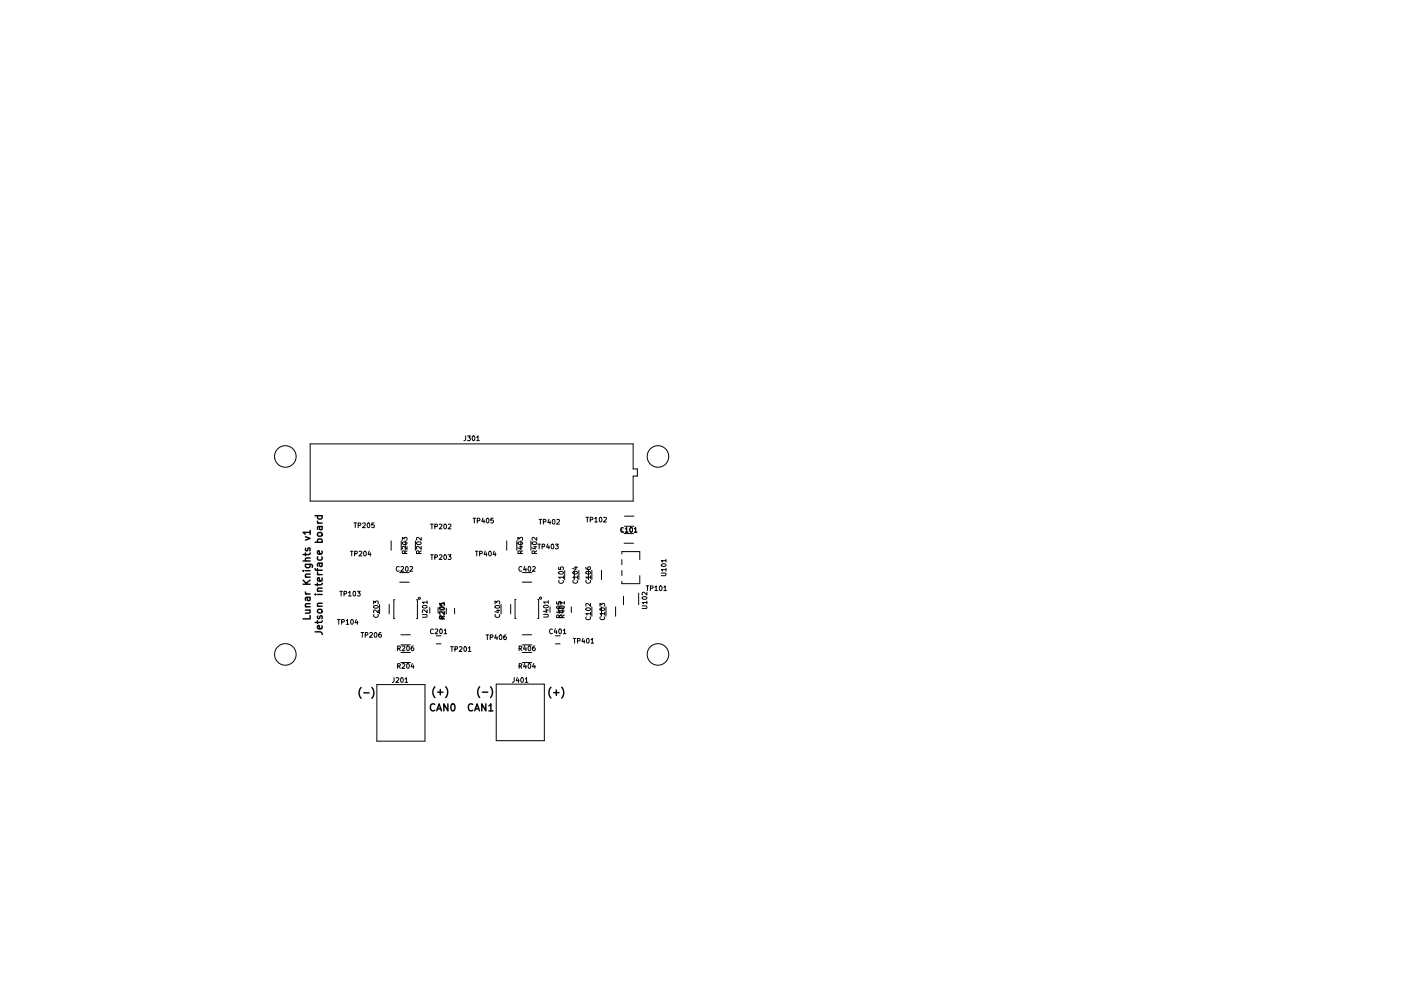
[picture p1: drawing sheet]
<svg xmlns="http://www.w3.org/2000/svg" width="297mm" height="210mm" viewBox="0 0 297 210" stroke-linecap="round" stroke-linejoin="round" font-family="sans-serif">
<g fill="none" stroke="#000" stroke-width=".3">
<path d="M64.3 119h1.5M64.8 119.7h1.2l.3 .3-.1 .4M64.8 113.9l1 .3-1 .4M64.8 117.3v.6M64.8 119.7v.5l.2 .2 .7-.1v-.6M64.8 116.3v.4l.2 .2 .2-.1 .1-.5h.4v.6M65.8 118.4h-1v.4l.1 .2M65.8 117.3l-.3 .4h-1.2M65.8 112.9h-1.5l.4 .5M65.8 112.5v.9M66.8 115.1h1.5M66.8 109.4h1.5"/>
<path d="M67.3 110.6l.3 .4M67.3 111h1M67.4 118.1l-.1 .5 .3 .2 .6-.1v-.6M67.4 115.1l-.1-.5 .3-.3 .6 .2v.6M67.4 113.1l.6-.1 .2 .1 .1 .4-.3 .3h-.4l-.3-.3zM67.4 109.4l-.1 .4 .3 .3 .6-.1v-.6M67.7 119.5v.5l.2 .2 .4-.2-.1-.5M67.7 111.7v.5l.2 .2 .4-.2-.1-.5M68.2 116.9l.1 .4-.2 .3-.7-.1v-.6l.3-.1 .1 .8M68.3 119.5l-.9 .1v.5M68.3 111.7l-.9 .1v.5M64.3 121.1h.1"/>
<path d="M64.3 123.9h1.5M64.3 123.1l.8 .8M64.8 125.6l.2 .4M64.8 129.4h1M64.8 128.7h1M64.8 126h1M64.8 122.4h1M64.8 121.1h1M65.1 126.7l.1 .5 .2 .2 .4-.2-.1-.5M65.6 129.4l.2 .3-.1 .3-.9 .1M65.8 130.6v.7h-1.5M65.8 128.1l-1 .1v.3l.1 .2"/>
<path d="M65.8 126.7l-1 .1v.6M65.8 121.8l-1 .1v.3l.1 .2M65.8 123.1l-.9 .6M66.8 134.1h1.3l.2 .5M66.8 126.1h.1M66.8 120.6l.2 .4h1.3M67.3 121.5l.3 .4M67.3 120.6v.6M67.3 123.7v.6M67.3 131.7v.6M67.3 128.6h1M67.3 126.1h1"/>
<path d="M67.3 125.4h1M67.3 121.9h1M67.4 130.7l-.1 .4 .2 .2 .2-.1 .2-.5h.3v.6M67.4 129.4l.6-.1 .2 .1 .1 .4-.3 .3h-.4l-.3-.3zM68.2 132.8l.1 .4-.2 .2-.7-.1v-.5l.3-.1 .1 .7M68.2 122.6l.1 .5-.2 .2-.7-.1v-.6h.3l.1 .7M68.3 131.7l-.2 .4h-1.3M68.3 128l-.9 .1-.1 .3 .1 .2M68.3 124.8h-.9l-.1 .4 .1 .2M68.3 123.7l-.2 .4h-1.3M76.6 145.9a1.72 1.72 0 0 0 0 2.2M77.1 147h1.2"/>
<path d="M78.8 145.9a1.72 1.72 0 0 1 0 2.2M92.2 149.5a.71 .71 0 0 0-1 .5 .71 .71 0 0 0 .7 .8l.3-.1M92.2 145.7a1.72 1.72 0 0 0 0 2.3M92.6 150.8l.5-1.5 .5 1.5M92.7 150.4h.8M92.8 146.9h1.1M93.4 146.3v1.1M94.5 145.7a1.72 1.72 0 0 1 0 2.3M95 149.3v1.5l-.9-1.5v1.5M95.7 149.5l.3-.2a.8 .8 0 0 1 .5 .8 .8 .8 0 0 1-.5 .7l-.3-.1-.1-.4zM100.2 149.5a.71 .71 0 0 0-1 .5 .71 .71 0 0 0 .7 .8l.3-.1M100.7 150.8l.4-1.5 .6 1.5"/>
<path d="M100.8 150.4h.7M101.7 145.7a1.72 1.72 0 0 0 0 2.3M102.3 146.9h1.1M103 149.3v1.5l-.9-1.5v1.5M103.7 149.8l.4-.5v1.5M103.7 150.8h.8M104 145.7a1.72 1.72 0 0 1 0 2.3M116.8 145.8a1.72 1.72 0 0 0 0 2.3M117.4 147h1.1M117.9 146.4v1.1M119.1 145.8a1.72 1.72 0 0 1 0 2.3"/>
</g>
<g fill="none" stroke="#000" stroke-width=".21">
<path d="M65.8 94.2h68.4v5.3h.9v1.5h-.9v5.3h-68.4zM98.7 92.5v.8l-.3 .2M99.1 92.5h.6l-.3 .4 .3 .1v.4h-.6M100.3 92.5h.1a.49 .49 0 0 1 .3 .5 .49 .49 0 0 1-.4 .4l-.2-.3zM101.1 92.8l.3-.3v1M101.1 93.5h.5M74.3 117h.6M74.6 117v1M75 111h.6M75.2 117.5l.5-.1v-.4h-.5v1M75.3 111v1M75.9 111.5l.5-.1 .1-.4h-.6v1"/>
<path d="M76.1 117h.4l.2 .2-.6 .8h.6M76.9 111h.4l.2 .2-.7 .8h.7M77.2 117h.1a.49 .49 0 0 1 .4 .5 .49 .49 0 0 1-.5 .4l-.1-.3zM77.9 111h.2a.49 .49 0 0 1 .3 .5 .49 .49 0 0 1-.4 .4l-.2-.3zM78.3 116.9l-.3 .7h.7M78.5 117.3v.7M79.3 111h-.5v.4h.5v.5h-.5M82.9 114.7v2M85.1 114.7v2M85.3 114.6v-.6l.4 .3 .1-.2h.4v.5M85.4 115.1a.49 .49 0 0 1 .5-.2 .49 .49 0 0 1 .4 .5 .49 .49 0 0 1-.6 .2 .49 .49 0 0 1-.3-.5zM85.8 117.4v-.4l-.4-.1-.1 .5h1"/>
<path d="M85.9 114.7v2M86.3 115.9v.6l-.7-.6-.3 .2 .1 .4M86.3 116.9l-.5 .3M88.1 114.7v2M88.4 115.1a.49 .49 0 0 1 .5-.2 .49 .49 0 0 1 .4 .5 .49 .49 0 0 1-.6 .2 .49 .49 0 0 1-.3-.5zM88.8 117.4v-.4l-.4-.1-.1 .5h1M89.3 115.9v.6l-.7-.6-.3 .2 .1 .4M89.3 114v.6l-.7-.6-.3 .2 .1 .4M89.3 116.9l-.5 .3M91.3 111.2h.6M91.3 117.7h.6M91.6 111.2v1"/>
<path d="M91.6 117.7v1M92.2 111.7h.5v-.4l-.5-.1v1M92.2 118.2h.5v-.4l-.5-.1v1M93.1 111.3l.4-.1 .2 .3-.6 .7h.6M93.1 117.8l.4-.1 .2 .3-.6 .7h.6M94.2 111.3l.1-.1a.49 .49 0 0 1 .4 .5 .49 .49 0 0 1-.5 .5l-.1-.4zM94.2 117.7h.1a.49 .49 0 0 1 .4 .5 .49 .49 0 0 1-.5 .5l-.1-.4zM95 117.7h.6l-.3 .4 .3 .1v.4h-.6M95 111.3l.4-.1 .2 .3-.6 .7h.6M100.3 110h.6M100.6 110v1M100.8 117h.6"/>
<path d="M101.1 117v1M101.2 110.5l.5-.1v-.4h-.5v1M101.7 117.5l.5-.1v-.4h-.5v1M102.4 109.9l-.3 .7h.7M102.6 110.3v.7M102.9 116.9l-.3 .7h.7M103.1 117.3v.7M103.2 110h.1a.49 .49 0 0 1 .4 .5 .49 .49 0 0 1-.5 .4l-.1-.3zM103.7 117h.1a.49 .49 0 0 1 .4 .5 .49 .49 0 0 1-.5 .4l-.1-.3zM104.6 110h-.5l-.1 .4h.5l.1 .5h-.6M104.8 116.9l-.3 .7h.7M105 117.3v.7"/>
<path d="M107.4 114.7v2M109.6 114.7v2M109.8 114.6v-.6l.4 .3 .1-.2h.4v.5M109.8 115.1a.49 .49 0 0 1 .6-.2 .49 .49 0 0 1 .4 .5 .49 .49 0 0 1-.6 .2 .49 .49 0 0 1-.4-.5zM110.1 116h.7M110.3 117.4v-.4l-.4-.1-.1 .5h1M110.4 114.7v2M110.5 115.9v.6l-.7-.3M110.8 116.9l-.5 .3M112.6 114.7v2M112.8 115.1a.49 .49 0 0 1 .6-.2 .49 .49 0 0 1 .4 .5 .49 .49 0 0 1-.6 .2 .49 .49 0 0 1-.4-.5zM113.1 116h.7"/>
<path d="M113.3 117.4v-.4l-.4-.1-.1 .5h1M113.5 115.9v.6l-.7-.3M113.8 114v.6l-.7-.6-.3 .2 .1 .4M113.8 116.9l-.5 .3M114 115.5h.6M114.3 110.2h.6M114.3 115.5v1M114.6 110.2v1M114.9 116l.5-.1 .1-.4h-.6v1M115.2 110.7h.5v-.4l-.5-.1v1M116.1 115.4l-.2 .7h.6M116.4 115.8v.7"/>
<path d="M116.4 110.2l-.3 .7h.7M116.6 110.5v.7M117 115.5h.1a.49 .49 0 0 1 .3 .5 .49 .49 0 0 1-.4 .4l-.2-.3zM117.2 110.3l.1-.1a.49 .49 0 0 1 .4 .5 .49 .49 0 0 1-.5 .5l-.1-.4zM117.8 115.5h.6l-.4 .3 .3 .1v.5h-.5M118 110.3l.4-.1 .2 .3-.6 .7h.6M124.2 109.8h.6M124.5 109.8v1M125.1 110.3l.5-.1 .1-.4h-.6v1M126.1 110l.3-.2v1M126.1 110.8h.6M127.1 109.8h.2a.49 .49 0 0 1 .3 .5 .49 .49 0 0 1-.4 .4l-.2-.3z"/>
<path d="M128 109.8h.4l.2 .2-.7 .8h.7M131.8 111.9v1h.5M131.8 117.5v-.5h3.8v1.7M131.8 118.7v1.1M132.2 112a.44 .44 0 0 0-.6 .4 .44 .44 0 0 0 .6 .4M132.3 113.2h2M132.3 115.3h2M132.4 109.5h2M132.4 111.7h2M132.6 112.2l.3-.3v1M132.6 112.9h.6M133.6 112l.2-.1a.49 .49 0 0 1 .3 .5 .49 .49 0 0 1-.4 .4l-.2-.3z"/>
<path d="M133.6 112l.2-.1a.49 .49 0 0 1 .3 .6 .49 .49 0 0 1-.4 .4l-.2-.3zM134.5 112.2l.3-.3v1M134.5 112.9h.6M140.2 119.8a.49 .49 0 0 1 .6-.2 .49 .49 0 0 1 .4 .5 .49 .49 0 0 1-.6 .2 .49 .49 0 0 1-.4-.5zM141.2 119h-1l.3 .2M141.2 118.7v.5M71.5 131.5h.6M71.8 131.5v1M72 125.5h.6M72.3 125.5v1M72.4 132l.5-.1 .1-.4h-.6v1M72.9 126l.5-.1 .1-.4h-.6v1"/>
<path d="M73.4 131.7l.3-.2v1M73.4 132.5h.6M73.9 125.7l.3-.2v1M73.9 126.5h.6M74.5 131.5h.1a.49 .49 0 0 1 .3 .5 .49 .49 0 0 1-.4 .4l-.2-.3zM74.9 125.5h.2a.49 .49 0 0 1 .3 .5 .49 .49 0 0 1-.4 .4l-.2-.3zM75.5 131.4l-.2 .7h.6M75.7 125.5h.7l-.4 .3 .3 .1v.5h-.6M75.8 131.8v.7M76.5 134.2h.6M76.8 134.2v1M77.4 134.7h.5l.1-.4-.6-.1v1"/>
<path d="M78.4 134.3l.4-.1 .2 .3-.7 .7h.7M79.2 128.1v-.6l.4 .3 .1-.2h.4v.5M79.3 130.4a.44 .44 0 0 0 .4 .6 .44 .44 0 0 0 .4-.6M79.3 128.6a.48 .48 0 0 1 .6-.2 .48 .48 0 0 1 .3 .5 .49 .49 0 0 1-.6 .2 .49 .49 0 0 1-.3-.5zM79.5 134.2h.1a.49 .49 0 0 1 .3 .5 .49 .49 0 0 1-.4 .5l-.2-.4zM80.2 129.4v.6l-.7-.6-.3 .2 .1 .4M80.5 128.2v2M80.8 134.2l-.5 .2v.6l.2 .2 .3-.1v-.5h-.3l-.2 .2M82.5 128.2v2M83.7 127.2h-.2v4h.2M84.3 137.6l.5-.1v-.4h-.5v1M84.5 137.6l.4 .5"/>
<path d="M84.6 120.3a.44 .44 0 0 0-.6 .4 .44 .44 0 0 0 .6 .4M84.7 121.5h2M84.7 123.5h2M85 134.7h2M85 136.8h2M85 138.4h2M85 120.3l.4-.1 .2 .3-.6 .7h.6M85.3 137.1h.3l.2 .2-.6 .8h.6M86.1 120.3l.1-.1a.49 .49 0 0 1 .4 .5 .49 .49 0 0 1-.5 .5l-.1-.4zM86.3 137.1h.2a.49 .49 0 0 1 .3 .5 .49 .49 0 0 1-.4 .4l-.2-.3zM86.9 120.3l.4-.1 .2 .3-.6 .7h.6M87.6 137.1l-.4 .2v.6l.2 .2 .3-.1-.1-.5-.2-.1-.2 .2"/>
<path d="M88.3 127.2h.2v4h-.2M89.6 130.4h.8l.2 .2-.2 .4h-.8M89.6 128.5a.48 .48 0 0 1 .6-.1 .48 .48 0 0 1 .3 .5 .49 .49 0 0 1-.6 .2 .49 .49 0 0 1-.3-.5zM90.6 129.4v.6l-.8-.6-.2 .2v.4M90.6 127.8h-1l.2 .3M90.6 127.5v.6M91.1 128.9v1.2M91.9 133.5a.44 .44 0 0 0-.6 .5 .44 .44 0 0 0 .6 .4M92.3 133.5h.3l.2 .2-.6 .8h.6M92.5 134.9h1M92.5 136.6h1M92.9 128.9v1.2"/>
<path d="M93.2 128.9a.49 .49 0 0 1 .6-.3 .49 .49 0 0 1 .3 .5 .49 .49 0 0 1-.6 .3 .49 .49 0 0 1-.3-.5zM93.3 128v.4l.4 .1v-.5h.5v.5M93.3 133.5h.2a.49 .49 0 0 1 .3 .5 .49 .49 0 0 1-.4 .4l-.2-.3zM93.3 129a.48 .48 0 0 1 .6-.2 .48 .48 0 0 1 .3 .5 .49 .49 0 0 1-.6 .2 .49 .49 0 0 1-.3-.5zM93.7 131.2l-.1-.5h-.4v.5h1M93.8 131.3l-.1-.4-.4-.1v.5h1M94.2 129.7v.6l-.8-.6-.2 .2v.3M94.2 128h-1l.2 .3M94.2 130.6l-.5 .4M94.2 127.8v.5M94.2 133.7l.3-.2v1M94.2 134.5h.5"/>
<path d="M94.3 129.8v.6l-.8-.6-.2 .2v.4M94.3 130.8l-.5 .3M94.6 129v1.2M95.5 137.2h.6M95.8 137.2v1M96.4 129v1.2M96.4 137.7h.5l.1-.4-.6-.1v1M97.4 137.3l.4-.1 .2 .3-.7 .7h.7M98.5 137.2h.1a.49 .49 0 0 1 .3 .5 .49 .49 0 0 1-.4 .5l-.2-.4zM99.3 137.5l.3-.3v1M99.3 138.2h.6M103 134.7h.6"/>
<path d="M103.3 134.7v1M103.9 135.2h.5l.1-.4-.6-.1v1M105 128.1v-.6l.3 .3 .1-.2h.5v.5M105 130.4a.44 .44 0 0 0 .5 .6 .44 .44 0 0 0 .4-.6M105 128.6a.48 .48 0 0 1 .6-.2 .48 .48 0 0 1 .3 .5 .49 .49 0 0 1-.6 .2 .49 .49 0 0 1-.3-.5zM105.1 134.7l-.2 .7h.6M105.3 129.5h.7M105.4 135v.7M105.6 129.4v.6l-.7-.3M105.9 134.8l.2-.1a.49 .49 0 0 1 .3 .5 .49 .49 0 0 1-.4 .5l-.2-.4zM106.2 128.2v2M107.3 134.7l-.5 .2v.6l.2 .2 .3-.1v-.5h-.3l-.2 .2"/>
<path d="M108.3 128.2v2M109.4 127.2h-.2v4h.2M110.1 137.6l.4-.1 .1-.4h-.5v1M110.3 137.6l.3 .5M110.6 120.3a.44 .44 0 0 0-.6 .4 .44 .44 0 0 0 .6 .4M110.8 134.7h2M110.8 136.8h2M110.8 138.4h2M110.8 121.5h2M110.8 123.5h2M111.2 137l-.2 .7h.6M111.2 120.2l-.2 .7h.6"/>
<path d="M111.5 120.5v.7M111.5 137.4v.7M112.1 137.1h.1a.49 .49 0 0 1 .4 .5 .49 .49 0 0 1-.5 .4l-.1-.3zM112.1 120.3l.1-.1a.49 .49 0 0 1 .4 .5 .49 .49 0 0 1-.5 .5l-.1-.4zM112.9 120.3l.4-.1 .2 .3-.6 .7h.6M113.4 137.1l-.4 .2-.1 .6 .2 .2 .3-.1v-.5l-.3-.1-.2 .2M114 127.2h.2v4h-.2M115.3 130.4h.8l.2 .1-.2 .4h-.8M115.3 128.5a.48 .48 0 0 1 .6-.2 .48 .48 0 0 1 .3 .5 .49 .49 0 0 1-.6 .2 .49 .49 0 0 1-.3-.5zM115.6 129.4h.7M115.9 129.3v.6l-.7-.2M116.3 127.7h-1l.2 .3"/>
<path d="M116.3 127.4v.6M116.6 128.7v1.2M117.1 133.5a.44 .44 0 0 0-.6 .5 .44 .44 0 0 0 .6 .4M117.8 133.4l-.3 .7h.6M117.8 134.9h1M117.8 136.6h1M118 133.8v.7M118 127.7v.4l.5 .1-.1-.5h.5v.5M118.1 128.7a.48 .48 0 0 1 .6-.2 .48 .48 0 0 1 .3 .5 .49 .49 0 0 1-.6 .2 .49 .49 0 0 1-.3-.5zM118.3 129.6h1.4M118.4 128.7v1.2M118.5 120.3v.5l.4 .1v-.5l.5-.1v.6"/>
<path d="M118.5 121.4a.49 .49 0 0 1 .6-.2 .49 .49 0 0 1 .3 .5 .49 .49 0 0 1-.6 .2 .49 .49 0 0 1-.3-.5zM118.5 131v-.4l-.4-.1-.1 .5h1M118.5 123.1a.44 .44 0 0 0 .5 .7 .44 .44 0 0 0 .4-.7M118.6 133.5h.1a.49 .49 0 0 1 .4 .5 .49 .49 0 0 1-.5 .4l-.1-.3zM118.7 129.5v.6l-.7-.3M118.7 128.7a.48 .48 0 0 1 .6-.2 .48 .48 0 0 1 .3 .5 .49 .49 0 0 1-.6 .2 .49 .49 0 0 1-.3-.5zM119 130.5l-.5 .3M119.2 131l-.1-.4-.4-.1v.5h1M119.3 129.5v.6l-.7-.3M119.4 128.7v1.2M119.4 133.7l.3-.2v1M119.4 134.5h.6"/>
<path d="M119.5 122.5h-1l.2 .3M119.5 122.2v.6M119.7 127.9h-1l.2 .3M119.7 130.5l-.5 .3M119.7 127.6v.6M119.7 121v2M121.1 128.7v1.2M121.5 135.5h.6M121.5 123.1a.44 .44 0 0 0 .5 .6 .44 .44 0 0 0 .4-.6M121.5 121.3a.48 .48 0 0 1 .6-.1 .48 .48 0 0 1 .3 .4 .49 .49 0 0 1-.6 .3 .49 .49 0 0 1-.3-.5zM121.8 121v2M121.8 120.4h.7"/>
<path d="M121.8 135.5v1M122.1 120.2v.6l-.7-.2M122.4 136l.5-.1 .1-.4h-.6v1M122.5 122.5h-1l.2 .2M122.5 122.2v.5M122.7 121v2M123.6 135.4l-.2 .7h.6M123.9 135.8v.7M124.2 120.4l.2 .4h.6l.2-.2-.1-.3-.5 .1v.2l.2 .2M124.2 129.1a.49 .49 0 0 1 .6-.2 .49 .49 0 0 1 .4 .5 .49 .49 0 0 1-.6 .2 .49 .49 0 0 1-.4-.5zM124.2 121.4a.49 .49 0 0 1 .6-.3 .49 .49 0 0 1 .4 .5 .49 .49 0 0 1-.6 .3 .49 .49 0 0 1-.4-.5zM124.3 130.9a.44 .44 0 0 0 .4 .6 .44 .44 0 0 0 .4-.6"/>
<path d="M124.3 123.1a.44 .44 0 0 0 .4 .6 .44 .44 0 0 0 .4-.6M124.4 135.5h.2a.49 .49 0 0 1 .3 .5 .49 .49 0 0 1-.4 .4l-.2-.3zM124.8 121v2M125.2 130.2h-1l.3 .3M125.2 128v.6l-.7-.6-.3 .2 .1 .4M125.2 122.5h-1l.3 .2M125.2 122.2v.5M125.2 129.9v.6M125.3 135.7l.3-.2v1M125.3 136.5h.6M125.5 121v2M125.5 128.7v2"/>
<path d="M127.2 128.6v-.6l.4 .3 .1-.2h.4v.5M127.2 129.1a.49 .49 0 0 1 .6-.2 .49 .49 0 0 1 .4 .5 .49 .49 0 0 1-.6 .2 .49 .49 0 0 1-.4-.5zM127.3 130.9a.44 .44 0 0 0 .4 .6 .44 .44 0 0 0 .4-.6M127.5 121v2M127.5 128.7v2M128.2 130.2h-1l.3 .3M128.2 129.9v.6M128.5 128.7v2M130.5 128.7v2M131.8 121v1.1M132.2 126.5v1.8M135.4 125.8v2.5"/>
<path d="M135.6 122.1v1.7h-3.8v-.5M136.2 128.5h.8l.2 .2-.2 .4h-.8M136.2 126.7a.48 .48 0 0 1 .6-.2 .48 .48 0 0 1 .3 .5 .49 .49 0 0 1-.6 .2 .49 .49 0 0 1-.3-.5zM137 124.3h.6M137.2 127.8h-1l.2 .3M137.2 125.6v.7l-.8-.7-.2 .2v.4M137.2 127.5v.6M137.3 124.3v1M137.9 124.8h.5v-.4l-.5-.1v1M138.8 124.6l.3-.3v1M138.8 125.3h.6M139.9 124.4l.1-.1a.49 .49 0 0 1 .4 .5 .49 .49 0 0 1-.5 .5l-.1-.4z"/>
<path d="M140.2 121.6h.8l.2 .2-.2 .3h-.8M140.7 124.6l.3-.3v1M140.7 125.3h.6M141.2 120.9h-1l.3 .2M141.2 120.6v.5M79.9 145.2h10.2v12h-10.2zM83.5 143.8v.8l-.3 .2M84 143.9l.4-.1 .1 .3-.6 .7h.6M84.3 141.3h.5v-.4l-.5-.1v1M84.5 141.3l.4 .5M85 140.6h2M85.1 143.8h.1a.49 .49 0 0 1 .3 .5 .49 .49 0 0 1-.4 .4l-.2-.3z"/>
<path d="M85.3 140.9l.3-.1 .2 .3-.6 .7h.6M85.9 144.1l.3-.3v1M85.9 144.8h.6M86.4 140.8h.1a.49 .49 0 0 1 .3 .5 .49 .49 0 0 1-.4 .5l-.2-.4zM87.4 140.8l-.2 .7h.6M87.6 141.1v.7M105.2 145.1h10.2v12h-10.2zM109 143.8v.8l-.4 .2M109.7 143.7l-.2 .7h.6M109.9 144.1v.7M110.1 141.3h.4l.1-.4-.5-.1v1M110.3 141.3l.3 .5"/>
<path d="M110.5 143.9l.1-.1a.49 .49 0 0 1 .4 .5 .49 .49 0 0 1-.5 .4l-.1-.3zM110.8 140.6h2M111.2 140.8l-.2 .7h.6M111.4 144.1l.2-.3v1M111.4 144.8h.5M111.5 141.1v.7M112.1 140.9l.1-.1a.49 .49 0 0 1 .4 .5 .49 .49 0 0 1-.5 .5l-.1-.4zM113.2 140.8l-.3 .7h.6M113.4 141.1v.7"/>
<circle cx="60.5" cy="96.8" r="2.29"/>
<circle cx="139.5" cy="96.8" r="2.29"/>
<circle cx="60.5" cy="138.8" r="2.29"/>
<circle cx="88.9" cy="126.9" r=".22"/>
<circle cx="114.6" cy="126.9" r=".22"/>
<circle cx="139.5" cy="138.8" r="2.29"/>
</g>
</svg>
